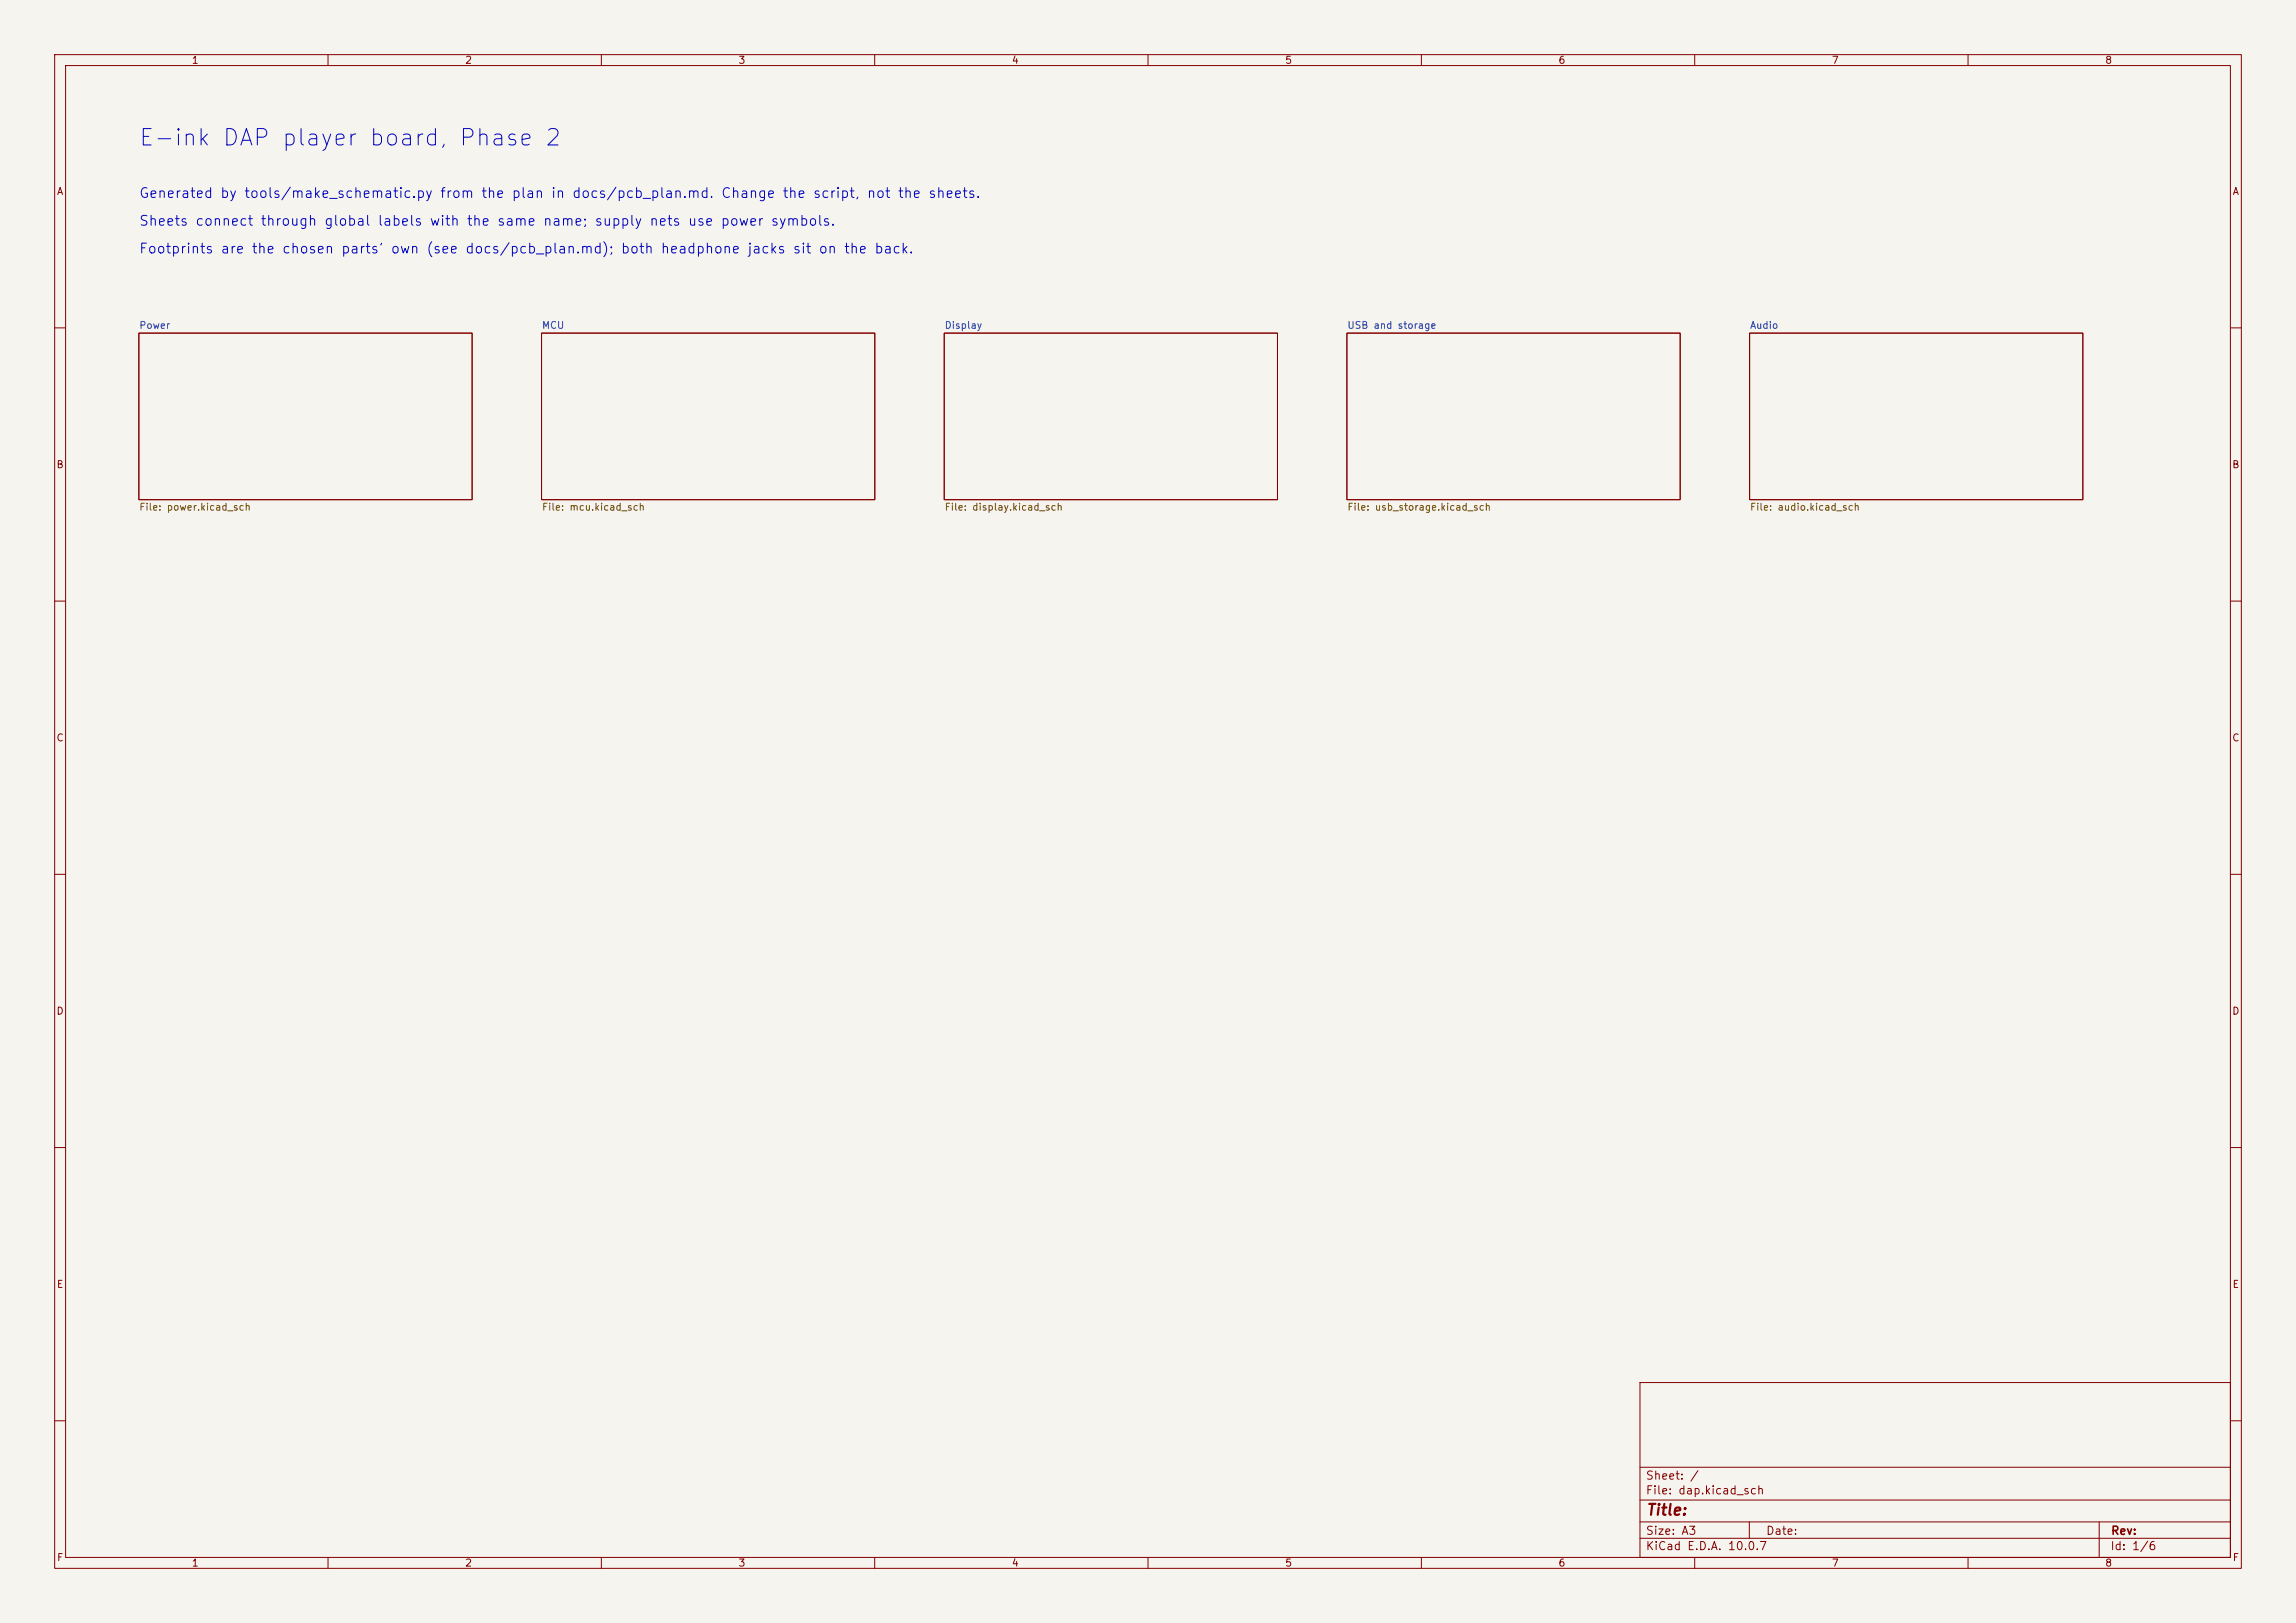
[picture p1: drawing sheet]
<svg xmlns="http://www.w3.org/2000/svg" width="420mm" height="297mm" viewBox="0 0 420 297" stroke-linecap="round" stroke-linejoin="round" font-family="sans-serif">
<defs><g id="words">
<text font-size="3" fill="#0000c2" x="25.2" y="27.4">E-ink DAP player board, Phase 2</text>
<text font-size="2" fill="#840000" x="301" y="277.8">Title:</text>
<g font-size="1.8" fill="#0000c2">
<text x="25.3" y="36.7">Generated by tools/make_schematic.py from the plan in docs/pcb_plan.md. Change the script, not the sheets.</text>
<text x="25.3" y="41.8">Sheets connect through global labels with the same name; supply nets use power symbols.</text>
<text x="25.3" y="46.8">Footprints are the chosen parts' own (see docs/pcb_plan.md); both headphone jacks sit on the back.</text>
</g>
<g font-size="1.5" fill="#840000">
<text x="300.9" y="273.8">File: dap.kicad_sch</text>
<text x="300.9" y="271.1">Sheet: /</text>
<text x="300.9" y="281.2">Size: A3</text>
<text x="322.9" y="281.2">Date:</text>
<text x="386" y="281.2">Rev:</text>
<text x="300.9" y="284">KiCad E.D.A. 10.0.7</text>
<text x="385.9" y="284">Id: 1/6</text>
</g>
<g font-size="1.3" fill="#840000">
<text x="35" y="12">1</text>
<text x="85" y="12">2</text>
<text x="135" y="12">3</text>
<text x="185" y="12">4</text>
<text x="235" y="12">5</text>
<text x="285" y="12">6</text>
<text x="335" y="12">7</text>
<text x="385" y="12">8</text>
<text x="10.3" y="36">A</text>
<text x="408.3" y="36">A</text>
<text x="10.2" y="86">B</text>
<text x="408.2" y="86">B</text>
<text x="10.2" y="136">C</text>
<text x="408.2" y="136">C</text>
<text x="10.2" y="186">D</text>
<text x="408.2" y="186">D</text>
<text x="10.3" y="236">E</text>
<text x="408.3" y="236">E</text>
<text x="10.3" y="286">F</text>
<text x="35" y="287">1</text>
<text x="85" y="287">2</text>
<text x="135" y="287">3</text>
<text x="185" y="287">4</text>
<text x="235" y="287">5</text>
<text x="285" y="287">6</text>
<text x="335" y="287">7</text>
<text x="385" y="287">8</text>
<text x="408.3" y="286">F</text>
</g>
<g font-size="1.3" fill="#006464">
<text x="25.4" y="60.5">Power</text>
<text x="99" y="60.5">MCU</text>
<text x="172.7" y="60.5">Display</text>
<text x="246.4" y="60.5">USB and storage</text>
<text x="320" y="60.5">Audio</text>
</g>
<g font-size="1.3" fill="#725600">
<text x="25.4" y="93.7">File: power.kicad_sch</text>
<text x="99" y="93.7">File: mcu.kicad_sch</text>
<text x="172.7" y="93.7">File: display.kicad_sch</text>
<text x="246.4" y="93.7">File: usb_storage.kicad_sch</text>
<text x="320" y="93.7">File: audio.kicad_sch</text>
</g>
</g></defs>
<path d="M0 0h420v297h-420z" fill="#f5f4ef" stroke="#f5f4ef" stroke-width=".18"/>
<g fill="none" stroke="#840000" stroke-width=".18">
<path d="M10 10h400v277h-400zM12 12h396v273h-396zM60 10v2M110 10v2M160 10v2M210 10v2M260 10v2M310 10v2M360 10v2M10 60h2M25.4 61h61v30.4h-61zM99.1 61h60.9v30.4h-60.9z"/>
<path d="M172.7 61h61v30.4h-61zM246.4 61h60.9v30.4h-60.9zM320 61h61v30.4h-61zM408 60h2M10 110h2M408 110h2M10 160h2M408 160h2M10 210h2M408 210h2M300 253h108v32h-108zM10 260h2"/>
<path d="M300 278.5h108M300 274.5h108M300 268.5h108M320 278.5v3M384 278.5v6.5M408 260h2M60 285v2M110 285v2M160 285v2M210 285v2M260 285v2M300 281.5h108"/>
<path d="M310 285v2M360 285v2"/>
</g>
<use href="#words"/>
</svg>
